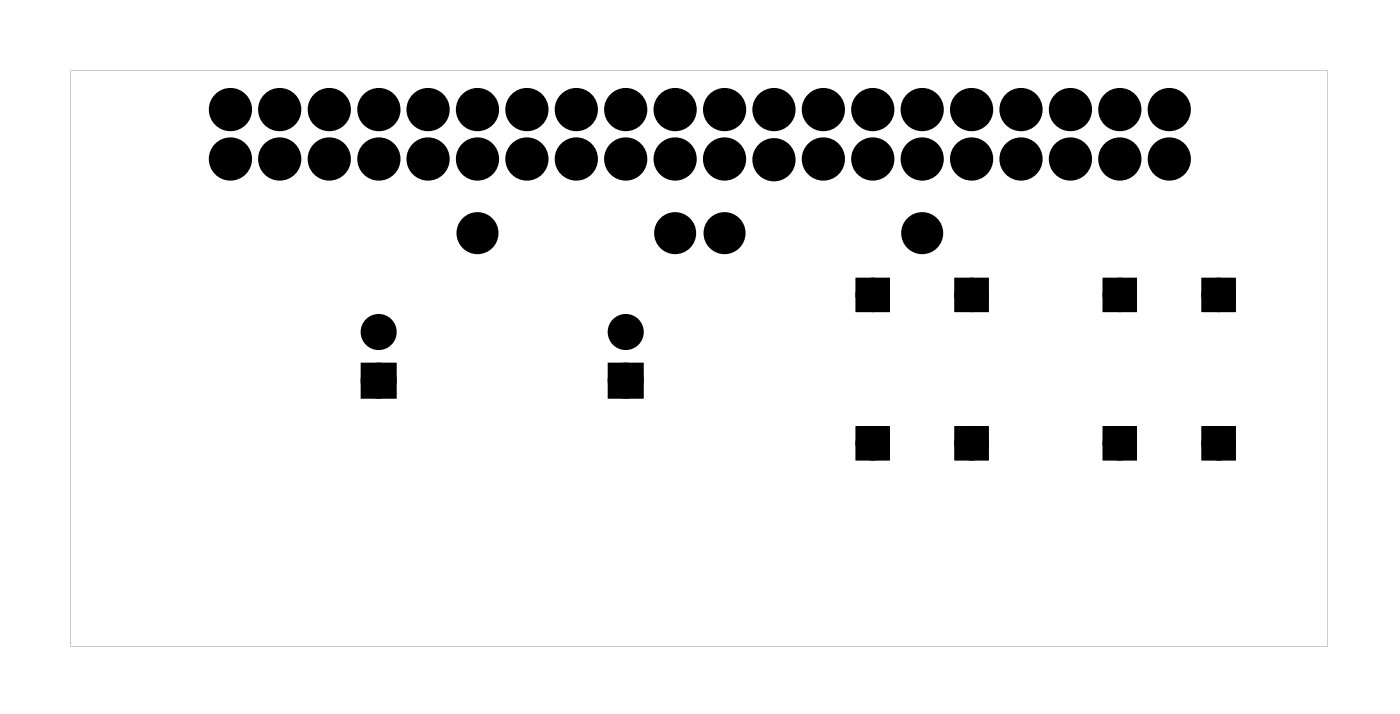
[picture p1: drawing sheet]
<svg xmlns="http://www.w3.org/2000/svg" width="72mm" height="37mm" viewBox="0 0 72 37" stroke-linecap="round" stroke-linejoin="round" font-family="sans-serif">
<g fill="#000">
<path d="M18.9 19h1.2v1.2h-1.2zM31.6 19h1.2v1.2h-1.2z"/>
<path d="M44.1 14.4v1.5h1.5v-1.5zM44.4 15.2a.5 .5 0 0 1 1 0 .5 .5 0 0 1-1 0z"/>
<path d="M44.1 14.4v1.5h1.5v-1.5zM44.4 15.2a.5 .5 0 0 1 1 0 .5 .5 0 0 1-1 0z"/>
<path d="M49.2 14.4v1.5h1.5v-1.5zM49.4 15.2a.5 .5 0 0 1 1 0 .5 .5 0 0 1-1 0z"/>
<path d="M49.2 14.4v1.5h1.5v-1.5zM49.4 15.2a.5 .5 0 0 1 1 0 .5 .5 0 0 1-1 0z"/>
<path d="M56.8 14.4v1.5h1.5v-1.5zM57.1 15.2a.5 .5 0 0 1 1 0 .5 .5 0 0 1-1 0z"/>
<path d="M56.8 14.4v1.5h1.5v-1.5zM57.1 15.2a.5 .5 0 0 1 1 0 .5 .5 0 0 1-1 0z"/>
<path d="M61.9 14.4v1.5h1.5v-1.5zM62.1 15.2a.5 .5 0 0 1 1 0 .5 .5 0 0 1-1 0z"/>
<path d="M61.9 14.4v1.5h1.5v-1.5zM62.1 15.2a.5 .5 0 0 1 1 0 .5 .5 0 0 1-1 0z"/>
<path d="M3.6 3.6v29.6h64.6v-29.6zM3.6 3.6h64.6v29.6h-64.6z"/>
<path d="M44.1 22v1.5h1.5v-1.5zM44.4 22.8a.5 .5 0 0 1 1 0 .5 .5 0 0 1-1 0z"/>
<path d="M44.1 22v1.5h1.5v-1.5zM44.4 22.8a.5 .5 0 0 1 1 0 .5 .5 0 0 1-1 0z"/>
<path d="M49.2 22v1.5h1.5v-1.5zM49.4 22.8a.5 .5 0 0 1 1 0 .5 .5 0 0 1-1 0z"/>
<path d="M49.2 22v1.5h1.5v-1.5zM49.4 22.8a.5 .5 0 0 1 1 0 .5 .5 0 0 1-1 0z"/>
<path d="M56.8 22v1.5h1.5v-1.5zM57.1 22.8a.5 .5 0 0 1 1 0 .5 .5 0 0 1-1 0z"/>
<path d="M56.8 22v1.5h1.5v-1.5zM57.1 22.8a.5 .5 0 0 1 1 0 .5 .5 0 0 1-1 0z"/>
<path d="M61.9 22v1.5h1.5v-1.5zM62.1 22.8a.5 .5 0 0 1 1 0 .5 .5 0 0 1-1 0z"/>
<path d="M61.9 22v1.5h1.5v-1.5zM62.1 22.8a.5 .5 0 0 1 1 0 .5 .5 0 0 1-1 0z"/>
</g>
<g fill="#000">
<circle cx="11.8" cy="8.2" r=".74"/>
<circle cx="11.8" cy="5.6" r=".74"/>
<circle cx="14.4" cy="8.2" r=".74"/>
<circle cx="14.4" cy="5.6" r=".74"/>
<circle cx="16.9" cy="8.2" r=".74"/>
<circle cx="16.9" cy="5.6" r=".74"/>
<circle cx="19.5" cy="19.6" r=".6"/>
<circle cx="19.5" cy="17.1" r=".6"/>
<circle cx="19.5" cy="8.2" r=".74"/>
<circle cx="19.5" cy="5.6" r=".74"/>
<circle cx="22" cy="8.2" r=".74"/>
<circle cx="22" cy="5.6" r=".74"/>
<circle cx="24.5" cy="8.2" r=".74"/>
<circle cx="24.5" cy="5.6" r=".74"/>
<circle cx="24.5" cy="12" r=".7"/>
<circle cx="27.1" cy="8.2" r=".74"/>
<circle cx="27.1" cy="5.6" r=".74"/>
<circle cx="29.6" cy="8.2" r=".74"/>
<circle cx="29.6" cy="5.6" r=".74"/>
<circle cx="32.2" cy="8.2" r=".74"/>
<circle cx="32.2" cy="5.6" r=".74"/>
<circle cx="32.2" cy="19.6" r=".6"/>
<circle cx="32.2" cy="17.1" r=".6"/>
<circle cx="34.7" cy="8.2" r=".74"/>
<circle cx="34.7" cy="5.6" r=".74"/>
<circle cx="34.7" cy="12" r=".7"/>
<circle cx="37.2" cy="8.2" r=".74"/>
<circle cx="37.2" cy="12" r=".7"/>
<circle cx="37.2" cy="5.6" r=".74"/>
<circle cx="39.8" cy="8.2" r=".74"/>
<circle cx="39.8" cy="5.6" r=".74"/>
<circle cx="42.3" cy="8.2" r=".74"/>
<circle cx="42.3" cy="5.6" r=".74"/>
<circle cx="44.9" cy="5.6" r=".74"/>
<circle cx="44.9" cy="15.2" r=".63"/>
<circle cx="44.9" cy="8.2" r=".74"/>
<circle cx="47.4" cy="12" r=".7"/>
<circle cx="47.4" cy="8.2" r=".74"/>
<circle cx="47.4" cy="5.6" r=".74"/>
<circle cx="49.9" cy="8.2" r=".74"/>
<circle cx="49.9" cy="5.6" r=".74"/>
<circle cx="49.9" cy="15.2" r=".63"/>
<circle cx="52.5" cy="8.2" r=".74"/>
<circle cx="52.5" cy="5.6" r=".74"/>
<circle cx="55" cy="8.2" r=".74"/>
<circle cx="55" cy="5.6" r=".74"/>
<circle cx="57.6" cy="8.2" r=".74"/>
<circle cx="57.6" cy="5.6" r=".74"/>
<circle cx="57.6" cy="15.2" r=".63"/>
<circle cx="60.1" cy="5.6" r=".74"/>
<circle cx="60.1" cy="8.2" r=".74"/>
<circle cx="62.6" cy="15.2" r=".63"/>
<circle cx="44.9" cy="22.8" r=".63"/>
<circle cx="49.9" cy="22.8" r=".63"/>
<circle cx="57.6" cy="22.8" r=".63"/>
<circle cx="62.6" cy="22.8" r=".63"/>
</g>
<g fill="none" stroke="#000" stroke-width=".75" stroke-linecap="butt">
<circle cx="11.8" cy="8.2" r=".74"/>
<circle cx="11.8" cy="5.6" r=".74"/>
<circle cx="14.4" cy="8.2" r=".74"/>
<circle cx="14.4" cy="5.6" r=".74"/>
<circle cx="16.9" cy="8.2" r=".74"/>
<circle cx="16.9" cy="5.6" r=".74"/>
<circle cx="19.5" cy="8.2" r=".74"/>
<circle cx="19.5" cy="5.6" r=".74"/>
<circle cx="22" cy="8.2" r=".74"/>
<circle cx="22" cy="5.6" r=".74"/>
<circle cx="24.5" cy="8.2" r=".74"/>
<circle cx="24.5" cy="5.6" r=".74"/>
<circle cx="27.1" cy="8.2" r=".74"/>
<circle cx="27.1" cy="5.6" r=".74"/>
<circle cx="29.6" cy="8.2" r=".74"/>
<circle cx="29.6" cy="5.6" r=".74"/>
<circle cx="32.2" cy="8.2" r=".74"/>
<circle cx="32.2" cy="5.6" r=".74"/>
<circle cx="34.7" cy="8.2" r=".74"/>
<circle cx="34.7" cy="5.6" r=".74"/>
<circle cx="37.2" cy="8.2" r=".74"/>
<circle cx="37.2" cy="5.6" r=".74"/>
<circle cx="39.8" cy="5.6" r=".74"/>
<circle cx="39.8" cy="8.2" r=".74"/>
<circle cx="42.3" cy="8.2" r=".74"/>
<circle cx="42.3" cy="5.6" r=".74"/>
<circle cx="44.9" cy="5.6" r=".74"/>
<circle cx="44.9" cy="8.2" r=".74"/>
<circle cx="47.4" cy="8.2" r=".74"/>
<circle cx="47.4" cy="5.6" r=".74"/>
<circle cx="49.9" cy="8.2" r=".74"/>
<circle cx="49.9" cy="5.6" r=".74"/>
<circle cx="52.5" cy="8.2" r=".74"/>
<circle cx="52.5" cy="5.6" r=".74"/>
<circle cx="55" cy="8.2" r=".74"/>
<circle cx="55" cy="5.6" r=".74"/>
<circle cx="57.6" cy="8.2" r=".74"/>
<circle cx="57.6" cy="5.6" r=".74"/>
<circle cx="60.1" cy="5.6" r=".74"/>
<circle cx="60.1" cy="8.2" r=".74"/>
</g>
<g fill="none" stroke="#000" stroke-width=".51">
<circle cx="44.9" cy="15.2" r=".63"/>
<circle cx="49.9" cy="15.2" r=".63"/>
<circle cx="57.6" cy="15.2" r=".63"/>
<circle cx="62.6" cy="15.2" r=".63"/>
<circle cx="44.9" cy="22.8" r=".63"/>
<circle cx="49.9" cy="22.8" r=".63"/>
<circle cx="57.6" cy="22.8" r=".63"/>
<circle cx="62.6" cy="22.8" r=".63"/>
</g>
<g fill="none" stroke="#000" stroke-width=".25">
<path d="M44.1 14.4h1.5v1.5h-1.5zM49.2 14.4h1.5v1.5h-1.5zM56.8 14.4h1.5v1.5h-1.5zM61.9 14.4h1.5v1.5h-1.5zM44.1 22h1.5v1.5h-1.5zM49.2 22h1.5v1.5h-1.5zM56.8 22h1.5v1.5h-1.5zM61.9 22h1.5v1.5h-1.5z"/>
<circle cx="44.9" cy="15.2" r=".5"/>
<circle cx="49.9" cy="15.2" r=".5"/>
<circle cx="57.6" cy="15.2" r=".5"/>
<circle cx="62.6" cy="15.2" r=".5"/>
<circle cx="44.9" cy="22.8" r=".5"/>
<circle cx="49.9" cy="22.8" r=".5"/>
<circle cx="57.6" cy="22.8" r=".5"/>
<circle cx="62.6" cy="22.8" r=".5"/>
</g>
<g fill="none" stroke="#000" stroke-width=".65" stroke-linecap="butt">
<path d="M18.9 19h1.2v1.2h-1.2zM31.6 19h1.2v1.2h-1.2z"/>
<circle cx="19.5" cy="17.1" r=".6"/>
<circle cx="19.5" cy="19.6" r=".6"/>
<circle cx="32.2" cy="17.1" r=".6"/>
<circle cx="32.2" cy="19.6" r=".6"/>
</g>
<g fill="none" stroke="#000" stroke-width=".76" stroke-linecap="butt">
<circle cx="24.5" cy="12" r=".7"/>
<circle cx="34.7" cy="12" r=".7"/>
<circle cx="37.2" cy="12" r=".7"/>
<circle cx="47.4" cy="12" r=".7"/>
</g>
</svg>
